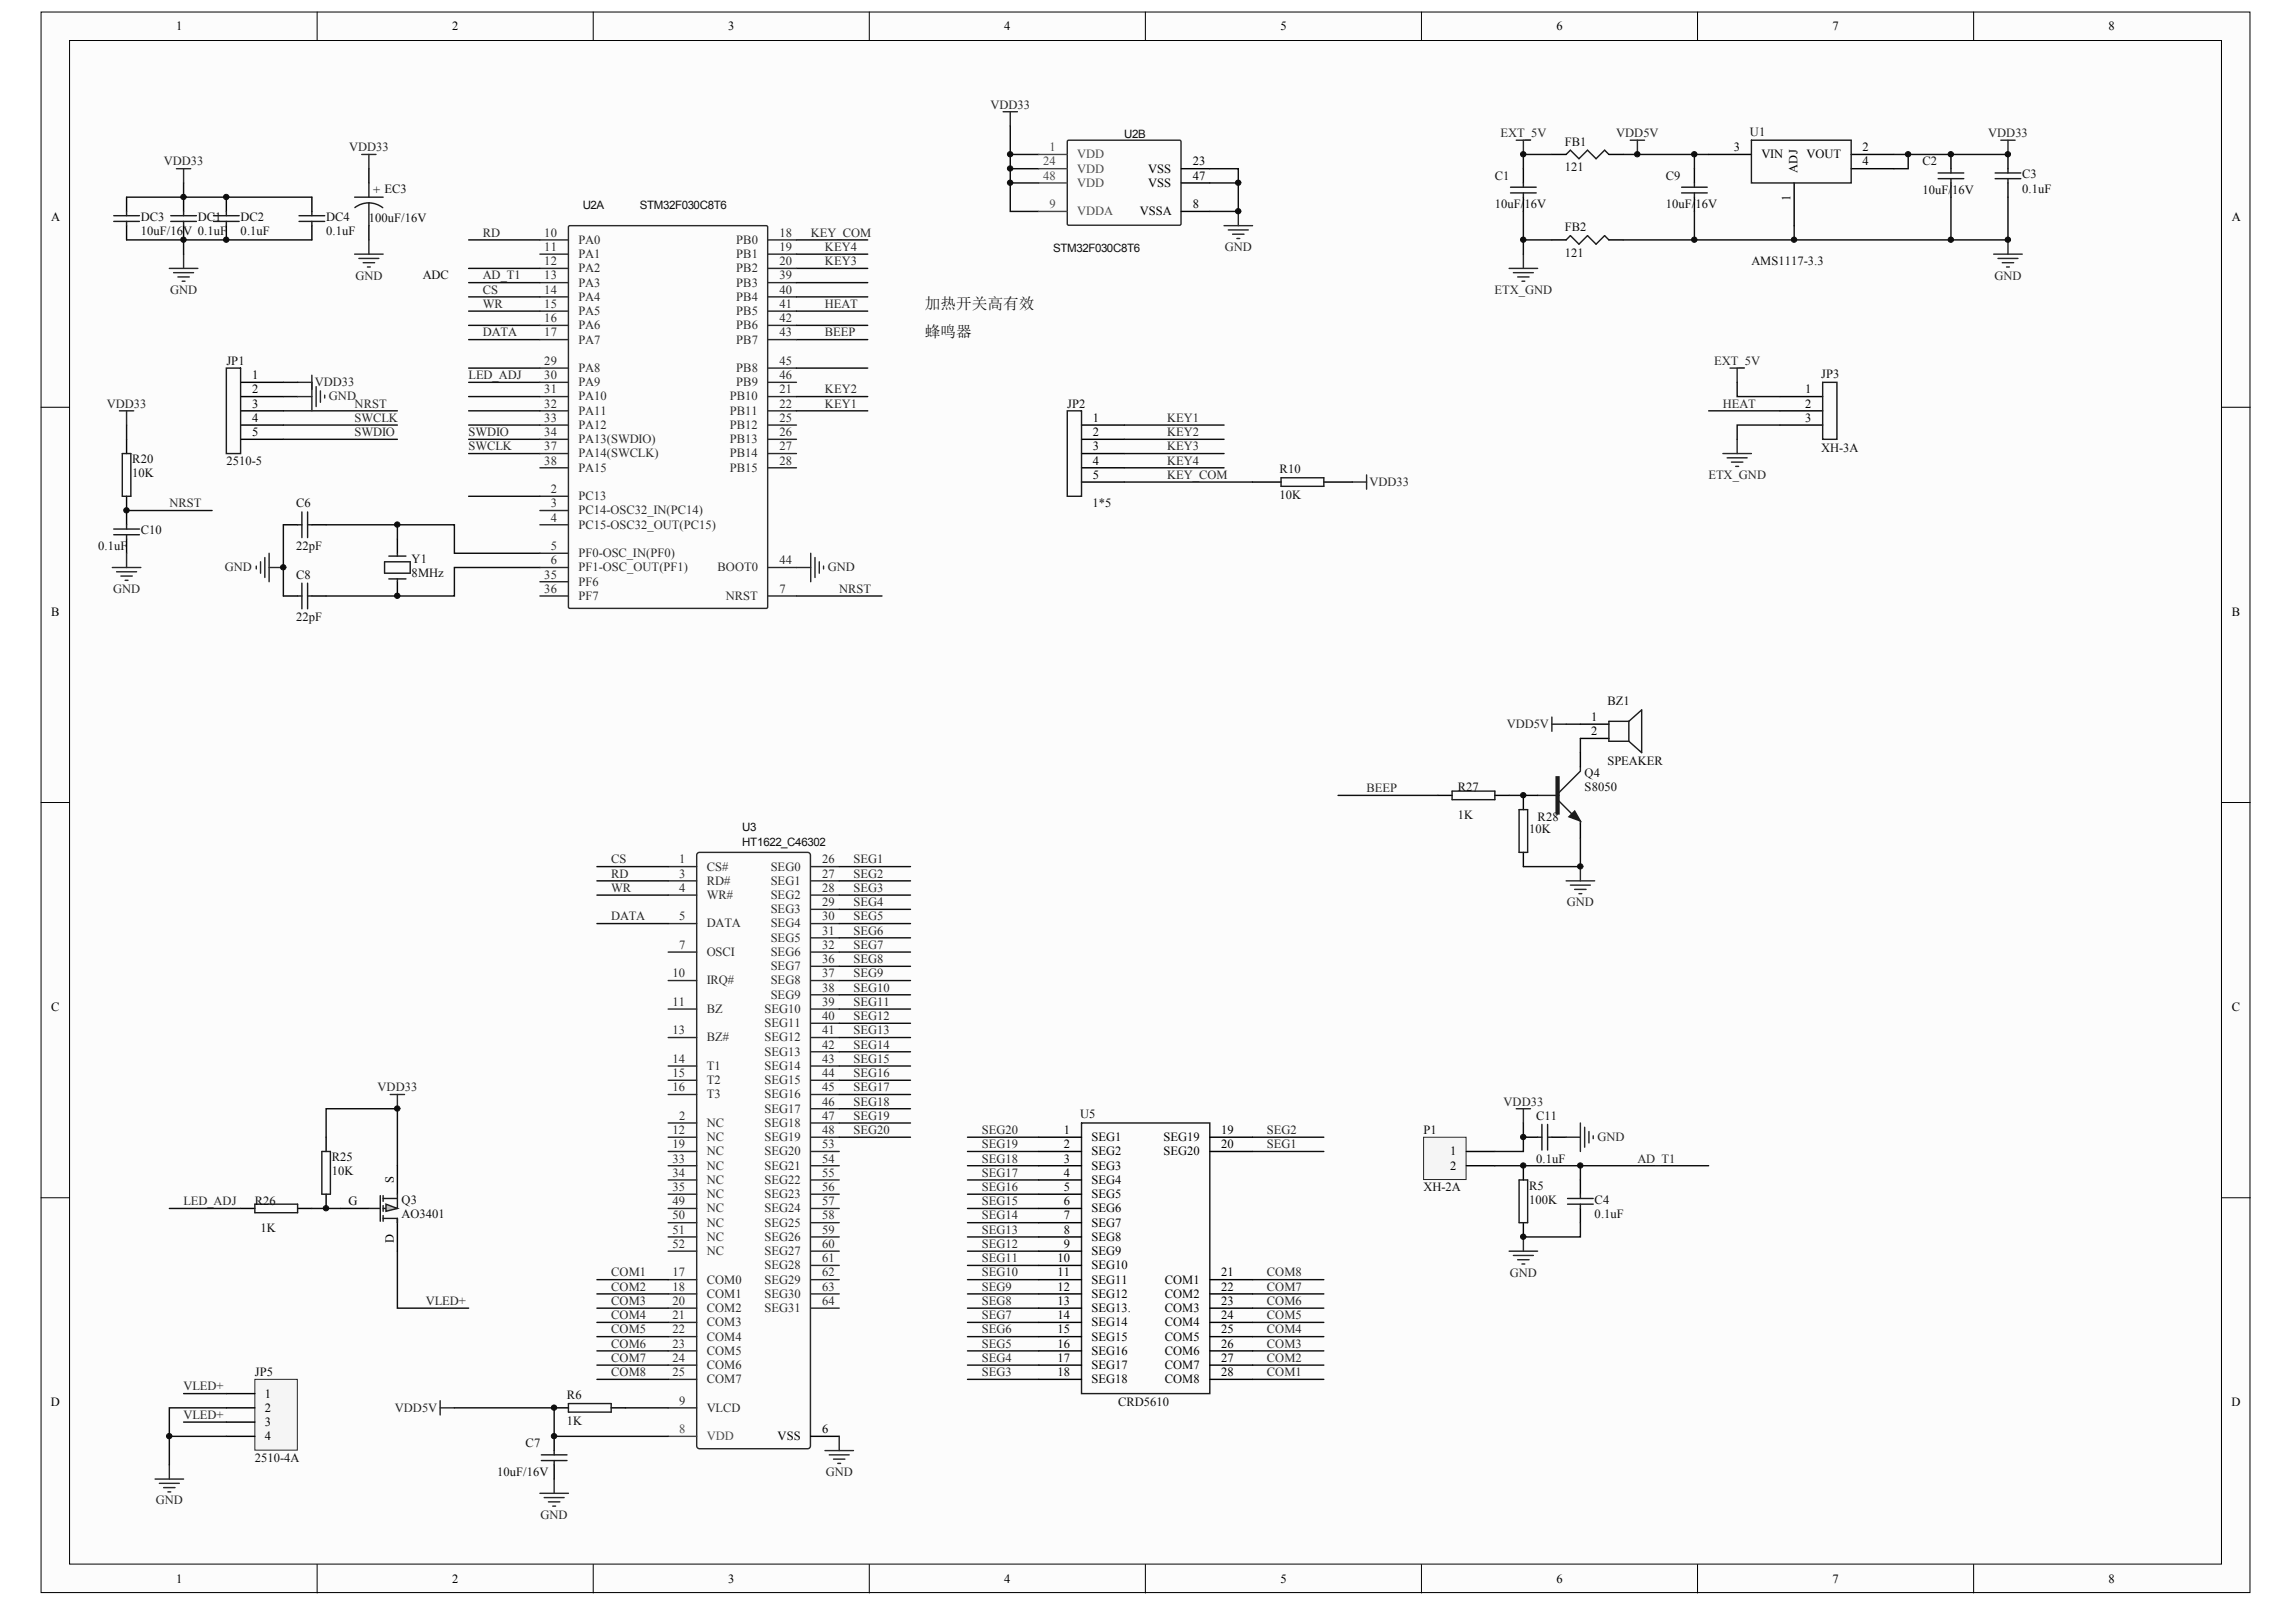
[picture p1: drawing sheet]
<svg xmlns="http://www.w3.org/2000/svg" width="291mm" height="204mm" viewBox="0 0 291 204" stroke-linecap="round" stroke-linejoin="round" font-family="sans-serif">
<defs><g id="words">
<g font-size="2" fill="#0e0e0e">
<text x="117.3" y="39.2">加热开关高有效</text>
<text x="117.3" y="42.8">蜂鸣器</text>
</g>
<g font-size="1.6">
<text x="22.3" y="3.8">1</text>
<text x="57.3" y="3.8">2</text>
<text x="92.3" y="3.8">3</text>
<text x="127.4" y="3.8">4</text>
<text x="162.4" y="3.8">5</text>
<text x="197.4" y="3.8">6</text>
<text x="232.4" y="3.8">7</text>
<text x="267.4" y="3.8">8</text>
<text x="145.6" y="21.9">VSS</text>
<text x="145.6" y="23.7">VSS</text>
<text x="151.3" y="21">23</text>
<text x="151.3" y="22.8">47</text>
<text x="219.9" y="19.2">3</text>
<text x="223.4" y="20.1">VIN</text>
<text x="228" y="21.9" transform="rotate(-90 228 21.9)">ADJ</text>
<text x="229.1" y="20.1">VOUT</text>
<text x="236.2" y="19.2">2</text>
<text x="236.2" y="21">4</text>
<text x="6.5" y="28">A</text>
<text x="144.5" y="27.3">VSSA</text>
<text x="151.3" y="26.4">8</text>
<text x="227.1" y="25.4" transform="rotate(-90 227.1 25.4)">1</text>
<text x="283" y="28">A</text>
<text x="32" y="48.1">1</text>
<text x="32" y="49.9">2</text>
<text x="32" y="51.7">3</text>
<text x="32" y="53.5">4</text>
<text x="138.6" y="53.5">1</text>
<text x="228.9" y="49.9">1</text>
<text x="228.9" y="51.7">2</text>
<text x="228.9" y="53.5">3</text>
<text x="32" y="55.3">5</text>
<text x="138.6" y="55.3">2</text>
<text x="138.6" y="57.1">3</text>
<text x="138.6" y="58.9">4</text>
<text x="138.6" y="60.7">5</text>
<text x="6.5" y="78.1">B</text>
<text x="283" y="78.1">B</text>
<text x="201.8" y="91.4">1</text>
<text x="201.8" y="93.2">2</text>
<text x="6.5" y="128.2">C</text>
<text x="283" y="128.2">C</text>
<text x="134.9" y="143.8">1</text>
<text x="154.9" y="143.8">19</text>
<text x="49.9" y="150" transform="rotate(-90 49.9 150)">S</text>
<text x="134.9" y="145.6">2</text>
<text x="134.9" y="147.4">3</text>
<text x="134.9" y="149.2">4</text>
<text x="138.4" y="144.7">SEG1</text>
<text x="138.4" y="146.5">SEG2</text>
<text x="138.4" y="148.3">SEG3</text>
<text x="147.5" y="144.7">SEG19</text>
<text x="147.5" y="146.5">SEG20</text>
<text x="154.9" y="145.6">20</text>
<text x="183.9" y="146.5">1</text>
<text x="183.9" y="148.3">2</text>
<text x="44.2" y="152.8">G</text>
<text x="134.9" y="151">5</text>
<text x="134.9" y="152.8">6</text>
<text x="134.9" y="154.6">7</text>
<text x="138.4" y="150.1">SEG4</text>
<text x="138.4" y="151.9">SEG5</text>
<text x="138.4" y="153.7">SEG6</text>
<text x="138.4" y="155.5">SEG7</text>
<text x="49.9" y="157.7" transform="rotate(-90 49.9 157.7)">D</text>
<text x="134.1" y="160.1">10</text>
<text x="134.1" y="161.9">11</text>
<text x="134.9" y="156.4">8</text>
<text x="134.9" y="158.2">9</text>
<text x="138.4" y="157.3">SEG8</text>
<text x="138.4" y="159.2">SEG9</text>
<text x="138.4" y="161">SEG10</text>
<text x="154.9" y="161.9">21</text>
<text x="134.1" y="163.7">12</text>
<text x="134.1" y="165.5">13</text>
<text x="134.1" y="167.3">14</text>
<text x="138.4" y="162.8">SEG11</text>
<text x="138.4" y="164.6">SEG12</text>
<text x="138.4" y="166.4">SEG13.</text>
<text x="147.7" y="162.8">COM1</text>
<text x="147.7" y="164.6">COM2</text>
<text x="147.7" y="166.4">COM3</text>
<text x="154.9" y="163.7">22</text>
<text x="154.9" y="165.5">23</text>
<text x="154.9" y="167.3">24</text>
<text x="134.1" y="169.1">15</text>
<text x="134.1" y="170.9">16</text>
<text x="134.1" y="172.7">17</text>
<text x="138.4" y="168.2">SEG14</text>
<text x="138.4" y="170">SEG15</text>
<text x="138.4" y="171.8">SEG16</text>
<text x="138.4" y="173.6">SEG17</text>
<text x="147.7" y="168.2">COM4</text>
<text x="147.7" y="170">COM5</text>
<text x="147.7" y="171.8">COM6</text>
<text x="147.7" y="173.6">COM7</text>
<text x="154.9" y="169.1">25</text>
<text x="154.9" y="170.9">26</text>
<text x="154.9" y="172.7">27</text>
<text x="6.5" y="178.4">D</text>
<text x="33.6" y="177.2">1</text>
<text x="33.6" y="179">2</text>
<text x="134.1" y="174.5">18</text>
<text x="138.4" y="175.4">SEG18</text>
<text x="147.7" y="175.4">COM8</text>
<text x="154.9" y="174.5">28</text>
<text x="283" y="178.4">D</text>
<text x="33.6" y="180.8">3</text>
<text x="33.6" y="182.6">4</text>
<text x="98.6" y="182.6">VSS</text>
<text x="104.3" y="181.7">6</text>
<text x="22.3" y="200.7">1</text>
<text x="57.3" y="200.7">2</text>
<text x="92.3" y="200.7">3</text>
<text x="127.4" y="200.7">4</text>
<text x="162.4" y="200.7">5</text>
<text x="197.4" y="200.7">6</text>
<text x="232.4" y="200.7">7</text>
<text x="267.4" y="200.7">8</text>
</g>
<g font-size="1.6" fill="#262626">
<text x="125.6" y="13.8">VDD33</text>
<text x="190.3" y="17.4">EXT_5V</text>
<text x="205" y="17.4">VDD5V</text>
<text x="252.1" y="17.4">VDD33</text>
<text x="20.8" y="21">VDD33</text>
<text x="44.3" y="19.2">VDD33</text>
<text x="45.1" y="35.5">GND</text>
<text x="61.2" y="30">RD</text>
<text x="61.2" y="35.4">AD_T1</text>
<text x="102.8" y="30">KEY_COM</text>
<text x="104.6" y="33.6">KEY3</text>
<text x="104.6" y="31.8">KEY4</text>
<text x="155.3" y="31.8">GND</text>
<text x="252.9" y="35.5">GND</text>
<text x="21.6" y="37.3">GND</text>
<text x="61.2" y="37.2">CS</text>
<text x="61.2" y="39">WR</text>
<text x="104.6" y="39">HEAT</text>
<text x="189.5" y="37.3">ETX_GND</text>
<text x="61.2" y="42.7">DATA</text>
<text x="104.6" y="42.7">BEEP</text>
<text x="217.4" y="46.3">EXT_5V</text>
<text x="13.5" y="51.7">VDD33</text>
<text x="39.9" y="49">VDD33</text>
<text x="41.7" y="50.8">GND</text>
<text x="45" y="51.7">NRST</text>
<text x="45" y="53.5">SWCLK</text>
<text x="59.4" y="48.1">LED_ADJ</text>
<text x="104.6" y="51.7">KEY1</text>
<text x="104.6" y="49.9">KEY2</text>
<text x="148" y="53.5">KEY1</text>
<text x="218.5" y="51.7">HEAT</text>
<text x="45" y="55.3">SWDIO</text>
<text x="59.4" y="57.1">SWCLK</text>
<text x="59.4" y="55.3">SWDIO</text>
<text x="148" y="55.3">KEY2</text>
<text x="148" y="57.1">KEY3</text>
<text x="148" y="58.9">KEY4</text>
<text x="21.5" y="64.3">NRST</text>
<text x="148" y="60.7">KEY_COM</text>
<text x="173.7" y="61.6">VDD33</text>
<text x="216.6" y="60.7">ETX_GND</text>
<text x="14.3" y="75.2">GND</text>
<text x="28.5" y="72.5">GND</text>
<text x="105" y="72.5">GND</text>
<text x="106.4" y="75.2">NRST</text>
<text x="191.1" y="92.3">VDD5V</text>
<text x="173.3" y="100.5">BEEP</text>
<text x="77.5" y="111.3">RD</text>
<text x="77.5" y="109.5">CS</text>
<text x="77.5" y="113.1">WR</text>
<text x="108.2" y="109.5">SEG1</text>
<text x="108.2" y="111.3">SEG2</text>
<text x="108.2" y="113.1">SEG3</text>
<text x="77.5" y="116.7">DATA</text>
<text x="108.2" y="114.9">SEG4</text>
<text x="108.2" y="116.7">SEG5</text>
<text x="108.2" y="118.5">SEG6</text>
<text x="198.7" y="114.9">GND</text>
<text x="108.2" y="120.3">SEG7</text>
<text x="108.2" y="122.1">SEG8</text>
<text x="108.2" y="123.9">SEG9</text>
<text x="108.2" y="125.7">SEG10</text>
<text x="108.2" y="127.5">SEG11</text>
<text x="108.2" y="129.4">SEG12</text>
<text x="108.2" y="131.2">SEG13</text>
<text x="108.2" y="133">SEG14</text>
<text x="108.2" y="134.8">SEG15</text>
<text x="108.2" y="136.6">SEG16</text>
<text x="47.9" y="138.4">VDD33</text>
<text x="108.2" y="138.4">SEG17</text>
<text x="108.2" y="140.2">SEG18</text>
<text x="108.2" y="142">SEG19</text>
<text x="108.2" y="143.8">SEG20</text>
<text x="124.5" y="143.8">SEG20</text>
<text x="160.7" y="143.8">SEG2</text>
<text x="190.7" y="140.2">VDD33</text>
<text x="124.5" y="149.2">SEG17</text>
<text x="124.5" y="147.4">SEG18</text>
<text x="124.5" y="145.6">SEG19</text>
<text x="160.7" y="145.6">SEG1</text>
<text x="202.6" y="144.7">GND</text>
<text x="207.6" y="147.4">AD_T1</text>
<text x="23.3" y="152.8">LED_ADJ</text>
<text x="124.5" y="154.6">SEG14</text>
<text x="124.5" y="152.8">SEG15</text>
<text x="124.5" y="151">SEG16</text>
<text x="77.5" y="161.9">COM1</text>
<text x="124.5" y="161.9">SEG10</text>
<text x="124.5" y="160.1">SEG11</text>
<text x="124.5" y="158.2">SEG12</text>
<text x="124.5" y="156.4">SEG13</text>
<text x="160.7" y="161.9">COM8</text>
<text x="191.5" y="161.9">GND</text>
<text x="54" y="165.5">VLED+</text>
<text x="77.5" y="163.7">COM2</text>
<text x="77.5" y="165.5">COM3</text>
<text x="77.5" y="167.3">COM4</text>
<text x="124.5" y="167.3">SEG7</text>
<text x="124.5" y="165.5">SEG8</text>
<text x="124.5" y="163.7">SEG9</text>
<text x="160.7" y="167.3">COM5</text>
<text x="160.7" y="165.5">COM6</text>
<text x="160.7" y="163.7">COM7</text>
<text x="77.5" y="169.1">COM5</text>
<text x="77.5" y="170.9">COM6</text>
<text x="77.5" y="172.7">COM7</text>
<text x="124.5" y="172.7">SEG4</text>
<text x="124.5" y="170.9">SEG5</text>
<text x="124.5" y="169.1">SEG6</text>
<text x="160.7" y="172.7">COM2</text>
<text x="160.7" y="170.9">COM3</text>
<text x="160.7" y="169.1">COM4</text>
<text x="23.3" y="179.9">VLED+</text>
<text x="23.3" y="176.3">VLED+</text>
<text x="50.1" y="179">VDD5V</text>
<text x="77.5" y="174.5">COM8</text>
<text x="124.5" y="174.5">SEG3</text>
<text x="160.7" y="174.5">COM1</text>
<text x="19.8" y="190.8">GND</text>
<text x="104.7" y="187.2">GND</text>
<text x="68.6" y="192.6">GND</text>
</g>
<g font-size="1.6" fill="#0e0e0e">
<text x="221.9" y="17.2">U1</text>
<text x="189.6" y="22.8">C1</text>
<text x="198.4" y="18.5">FB1</text>
<text x="198.4" y="21.7">121</text>
<text x="211.3" y="22.8">C9</text>
<text x="243.8" y="21">C2</text>
<text x="256.4" y="22.6">C3</text>
<text x="17.9" y="28">DC3</text>
<text x="17.9" y="29.8">10uF/16V 0.1uF</text>
<text x="25.1" y="28">DC1</text>
<text x="30.5" y="28">DC2</text>
<text x="30.5" y="29.8">0.1uF</text>
<text x="41.4" y="28">DC4</text>
<text x="41.4" y="29.8">0.1uF</text>
<text x="46.8" y="28.2">100uF/16V</text>
<text x="47.3" y="24.6">+ EC3</text>
<text x="189.6" y="26.4">10uF/16V</text>
<text x="198.4" y="29.3">FB2</text>
<text x="211.3" y="26.4">10uF/16V</text>
<text x="243.8" y="24.6">10uF/16V</text>
<text x="256.4" y="24.4">0.1uF</text>
<text x="53.6" y="35.4">ADC</text>
<text x="198.4" y="32.5">121</text>
<text x="222.1" y="33.6">AMS1117-3.3</text>
<text x="28.7" y="46.3">JP1</text>
<text x="231" y="47.9">JP3</text>
<text x="135.3" y="51.7">JP2</text>
<text x="16.8" y="58.7">R20</text>
<text x="28.7" y="58.9">2510-5</text>
<text x="162.3" y="60">R10</text>
<text x="231" y="57.3">XH-3A</text>
<text x="16.8" y="60.5">10K</text>
<text x="37.6" y="64.3">C6</text>
<text x="138.6" y="64.3">1*5</text>
<text x="162.3" y="63.2">10K</text>
<text x="12.4" y="69.7">0.1uF</text>
<text x="17.9" y="67.8">C10</text>
<text x="37.6" y="69.7">22pF</text>
<text x="52.2" y="71.4">Y1</text>
<text x="37.6" y="73.4">C8</text>
<text x="52.2" y="73.2">8MHz</text>
<text x="37.6" y="78.8">22pF</text>
<text x="203.9" y="89.4">BZ1</text>
<text x="184.9" y="100.3">R27</text>
<text x="201" y="98.5">Q4</text>
<text x="201" y="100.3">S8050</text>
<text x="203.9" y="97">SPEAKER</text>
<text x="184.9" y="103.9">1K</text>
<text x="193.9" y="105.7">10K</text>
<text x="195" y="104.1">R28</text>
<text x="137" y="141.8">U5</text>
<text x="180.5" y="143.8">P1</text>
<text x="194.8" y="142">C11</text>
<text x="42.1" y="147.2">R25</text>
<text x="42.1" y="149">10K</text>
<text x="194.8" y="147.4">0.1uF</text>
<text x="32.3" y="152.8">R26</text>
<text x="50.9" y="152.7">Q3</text>
<text x="50.9" y="154.5">AO3401</text>
<text x="180.5" y="151">XH-2A</text>
<text x="193.9" y="150.8">R5</text>
<text x="193.9" y="152.7">100K</text>
<text x="202.2" y="152.7">C4</text>
<text x="202.2" y="154.5">0.1uF</text>
<text x="33" y="156.3">1K</text>
<text x="32.3" y="174.5">JP5</text>
<text x="71.9" y="177.4">R6</text>
<text x="141.8" y="178.3">CRD5610</text>
<text x="32.3" y="185.3">2510-4A</text>
<text x="66.7" y="183.5">C7</text>
<text x="71.9" y="180.6">1K</text>
<text x="63" y="187.1">10uF/16V</text>
</g>
<g font-size="1.6" fill="#4c4c4c">
<text x="132.3" y="21">24</text>
<text x="132.3" y="22.8">48</text>
<text x="133.1" y="19.2">1</text>
<text x="136.6" y="20.1">VDD</text>
<text x="136.6" y="21.9">VDD</text>
<text x="136.6" y="23.7">VDD</text>
<text x="133.1" y="26.4">9</text>
<text x="136.6" y="27.3">VDDA</text>
<text x="86.1" y="181.7">8</text>
<text x="89.6" y="182.6">VDD</text>
</g>
<g font-size="1.6" fill="#292929">
<text x="69" y="30">10</text>
<text x="69" y="31.8">11</text>
<text x="69" y="33.6">12</text>
<text x="69" y="35.4">13</text>
<text x="73.3" y="30.9">PA0</text>
<text x="73.3" y="32.7">PA1</text>
<text x="73.3" y="34.5">PA2</text>
<text x="93.4" y="30.9">PB0</text>
<text x="93.4" y="32.7">PB1</text>
<text x="93.4" y="34.5">PB2</text>
<text x="98.8" y="30">18</text>
<text x="98.8" y="31.8">19</text>
<text x="98.8" y="33.6">20</text>
<text x="98.8" y="35.4">39</text>
<text x="69" y="37.2">14</text>
<text x="69" y="39">15</text>
<text x="69" y="40.9">16</text>
<text x="73.3" y="36.3">PA3</text>
<text x="73.3" y="38.1">PA4</text>
<text x="73.3" y="39.9">PA5</text>
<text x="73.3" y="41.8">PA6</text>
<text x="93.4" y="36.3">PB3</text>
<text x="93.4" y="38.1">PB4</text>
<text x="93.4" y="39.9">PB5</text>
<text x="93.4" y="41.8">PB6</text>
<text x="98.8" y="37.2">40</text>
<text x="98.8" y="39">41</text>
<text x="98.8" y="40.9">42</text>
<text x="69" y="42.7">17</text>
<text x="69" y="46.3">29</text>
<text x="73.3" y="43.6">PA7</text>
<text x="73.3" y="47.2">PA8</text>
<text x="93.4" y="43.6">PB7</text>
<text x="93.4" y="47.2">PB8</text>
<text x="98.8" y="42.7">43</text>
<text x="98.8" y="46.3">45</text>
<text x="69" y="48.1">30</text>
<text x="69" y="49.9">31</text>
<text x="69" y="51.7">32</text>
<text x="69" y="53.5">33</text>
<text x="73.3" y="49">PA9</text>
<text x="73.3" y="50.8">PA10</text>
<text x="73.3" y="52.6">PA11</text>
<text x="92.6" y="50.8">PB10</text>
<text x="92.6" y="52.6">PB11</text>
<text x="93.4" y="49">PB9</text>
<text x="98.8" y="48.1">46</text>
<text x="98.8" y="49.9">21</text>
<text x="98.8" y="51.7">22</text>
<text x="98.8" y="53.5">25</text>
<text x="69" y="55.3">34</text>
<text x="69" y="57.1">37</text>
<text x="69" y="58.9">38</text>
<text x="73.3" y="54.4">PA12</text>
<text x="73.3" y="56.2">PA13(SWDIO)</text>
<text x="73.3" y="58">PA14(SWCLK)</text>
<text x="73.3" y="59.8">PA15</text>
<text x="92.6" y="54.4">PB12</text>
<text x="92.6" y="56.2">PB13</text>
<text x="92.6" y="58">PB14</text>
<text x="92.6" y="59.8">PB15</text>
<text x="98.8" y="55.3">26</text>
<text x="98.8" y="57.1">27</text>
<text x="98.8" y="58.9">28</text>
<text x="69.8" y="62.5">2</text>
<text x="69.8" y="64.3">3</text>
<text x="73.3" y="63.4">PC13</text>
<text x="73.3" y="65.2">PC14-OSC32_IN(PC14)</text>
<text x="69.8" y="66.1">4</text>
<text x="69.8" y="69.7">5</text>
<text x="69.8" y="71.6">6</text>
<text x="73.3" y="67">PC15-OSC32_OUT(PC15)</text>
<text x="73.3" y="70.7">PF0-OSC_IN(PF0)</text>
<text x="98.8" y="71.6">44</text>
<text x="69" y="73.4">35</text>
<text x="69" y="75.2">36</text>
<text x="73.3" y="72.5">PF1-OSC_OUT(PF1)</text>
<text x="73.3" y="74.3">PF6</text>
<text x="73.3" y="76.1">PF7</text>
<text x="91" y="72.5">BOOT0</text>
<text x="92.1" y="76.1">NRST</text>
<text x="98.8" y="75.2">7</text>
<text x="86.1" y="109.5">1</text>
<text x="86.1" y="111.3">3</text>
<text x="86.1" y="113.1">4</text>
<text x="89.6" y="110.4">CS#</text>
<text x="89.6" y="112.2">RD#</text>
<text x="89.6" y="114">WR#</text>
<text x="97.7" y="110.4">SEG0</text>
<text x="97.7" y="112.2">SEG1</text>
<text x="97.7" y="114">SEG2</text>
<text x="104.3" y="109.5">26</text>
<text x="104.3" y="111.3">27</text>
<text x="104.3" y="113.1">28</text>
<text x="86.1" y="116.7">5</text>
<text x="89.6" y="117.6">DATA</text>
<text x="97.7" y="115.8">SEG3</text>
<text x="97.7" y="117.6">SEG4</text>
<text x="97.7" y="119.4">SEG5</text>
<text x="104.3" y="114.9">29</text>
<text x="104.3" y="116.7">30</text>
<text x="104.3" y="118.5">31</text>
<text x="85.3" y="123.9">10</text>
<text x="86.1" y="120.3">7</text>
<text x="89.6" y="121.2">OSCI</text>
<text x="89.6" y="124.8">IRQ#</text>
<text x="97.7" y="121.2">SEG6</text>
<text x="97.7" y="123">SEG7</text>
<text x="97.7" y="124.8">SEG8</text>
<text x="104.3" y="120.3">32</text>
<text x="104.3" y="122.1">36</text>
<text x="104.3" y="123.9">37</text>
<text x="104.3" y="125.7">38</text>
<text x="85.3" y="127.5">11</text>
<text x="85.3" y="131.2">13</text>
<text x="89.6" y="128.4">BZ</text>
<text x="96.9" y="128.4">SEG10</text>
<text x="96.9" y="130.3">SEG11</text>
<text x="97.7" y="126.6">SEG9</text>
<text x="104.3" y="127.5">39</text>
<text x="104.3" y="129.4">40</text>
<text x="104.3" y="131.2">41</text>
<text x="85.3" y="134.8">14</text>
<text x="85.3" y="136.6">15</text>
<text x="89.6" y="132.1">BZ#</text>
<text x="89.6" y="135.7">T1</text>
<text x="89.6" y="137.5">T2</text>
<text x="96.9" y="132.1">SEG12</text>
<text x="96.9" y="133.9">SEG13</text>
<text x="96.9" y="135.7">SEG14</text>
<text x="96.9" y="137.5">SEG15</text>
<text x="104.3" y="133">42</text>
<text x="104.3" y="134.8">43</text>
<text x="104.3" y="136.6">44</text>
<text x="85.3" y="143.8">12</text>
<text x="85.3" y="138.4">16</text>
<text x="86.1" y="142">2</text>
<text x="89.6" y="142.9">NC</text>
<text x="89.6" y="139.3">T3</text>
<text x="96.9" y="139.3">SEG16</text>
<text x="96.9" y="141.1">SEG17</text>
<text x="96.9" y="142.9">SEG18</text>
<text x="104.3" y="138.4">45</text>
<text x="104.3" y="140.2">46</text>
<text x="104.3" y="142">47</text>
<text x="104.3" y="143.8">48</text>
<text x="85.3" y="145.6">19</text>
<text x="85.3" y="147.4">33</text>
<text x="85.3" y="149.2">34</text>
<text x="89.6" y="144.7">NC</text>
<text x="89.6" y="146.5">NC</text>
<text x="89.6" y="148.3">NC</text>
<text x="96.9" y="144.7">SEG19</text>
<text x="96.9" y="146.5">SEG20</text>
<text x="96.9" y="148.3">SEG21</text>
<text x="104.3" y="145.6">53</text>
<text x="104.3" y="147.4">54</text>
<text x="104.3" y="149.2">55</text>
<text x="85.3" y="151">35</text>
<text x="85.3" y="152.8">49</text>
<text x="85.3" y="154.6">50</text>
<text x="89.6" y="150.1">NC</text>
<text x="89.6" y="151.9">NC</text>
<text x="89.6" y="153.7">NC</text>
<text x="89.6" y="155.5">NC</text>
<text x="96.9" y="150.1">SEG22</text>
<text x="96.9" y="151.9">SEG23</text>
<text x="96.9" y="153.7">SEG24</text>
<text x="96.9" y="155.5">SEG25</text>
<text x="104.3" y="151">56</text>
<text x="104.3" y="152.8">57</text>
<text x="104.3" y="154.6">58</text>
<text x="85.3" y="161.9">17</text>
<text x="85.3" y="156.4">51</text>
<text x="85.3" y="158.2">52</text>
<text x="89.6" y="157.3">NC</text>
<text x="89.6" y="159.2">NC</text>
<text x="96.9" y="157.3">SEG26</text>
<text x="96.9" y="159.2">SEG27</text>
<text x="96.9" y="161">SEG28</text>
<text x="104.3" y="156.4">59</text>
<text x="104.3" y="158.2">60</text>
<text x="104.3" y="160.1">61</text>
<text x="104.3" y="161.9">62</text>
<text x="85.3" y="163.7">18</text>
<text x="85.3" y="165.5">20</text>
<text x="85.3" y="167.3">21</text>
<text x="89.6" y="162.8">COM0</text>
<text x="89.6" y="164.6">COM1</text>
<text x="89.6" y="166.4">COM2</text>
<text x="96.9" y="162.8">SEG29</text>
<text x="96.9" y="164.6">SEG30</text>
<text x="96.9" y="166.4">SEG31</text>
<text x="104.3" y="163.7">63</text>
<text x="104.3" y="165.5">64</text>
<text x="85.3" y="169.1">22</text>
<text x="85.3" y="170.9">23</text>
<text x="85.3" y="172.7">24</text>
<text x="89.6" y="168.2">COM3</text>
<text x="89.6" y="170">COM4</text>
<text x="89.6" y="171.8">COM5</text>
<text x="89.6" y="173.6">COM6</text>
<text x="85.3" y="174.5">25</text>
<text x="86.1" y="178.1">9</text>
<text x="89.6" y="179">VLCD</text>
<text x="89.6" y="175.4">COM7</text>
</g>
<g font-size="1.5" fill="#0e0e0e">
<text x="142.6" y="17.5">U2B</text>
<text x="73.9" y="26.5">U2A</text>
<text x="81.1" y="26.5">STM32F030C8T6</text>
<text x="133.5" y="31.9">STM32F030C8T6</text>
<text x="94.1" y="105.4">U3</text>
<text x="94.1" y="107.2">HT1622_C46302</text>
</g>
</g></defs>
<g fill="#fcfcfc" stroke="#000" stroke-width=".13">
<path d="M5.2 1.5h280.1v200.5h-280.1z"/>
<path d="M8.8 5.1h272.9v193.2h-272.9z"/>
</g>
<g fill="none" stroke="#000" stroke-width=".13">
<path d="M40.2 1.5v3.6M75.2 1.5v3.6M110.2 1.5v3.6M145.3 1.5v3.6M180.3 1.5v3.6M215.3 1.5v3.6M250.3 1.5v3.6M5.2 51.6h3.6M281.8 51.6h3.6M5.2 101.8h3.6M281.8 101.8h3.6M5.2 151.9h3.6"/>
<path d="M281.8 151.9h3.6M40.2 198.4v3.6M75.2 198.4v3.6M110.2 198.4v3.6M145.3 198.4v3.6M180.3 198.4v3.6M215.3 198.4v3.6M250.3 198.4v3.6"/>
</g>
<path d="M180.5 144.2h5.4v5.4h-5.4z" fill="#f5f5f5" stroke="#262626" stroke-width=".13"/>
<g fill="none" stroke="#000" stroke-width=".18">
<path d="M216.7 19.6h5.4M234.8 19.6h5.4M247.4 19.6v1.8M254.6 19.6v1.8M23.3 25v1.8M23.3 28.6v1.8M28.7 25v1.8M28.7 28.6v1.8M39.5 25v1.8M39.5 28.6v1.8M46.8 21.4v1.8M46.8 28.6v1.8"/>
<path d="M149.8 21.4h3.6M149.8 23.2h3.6M149.8 26.8h3.6M214.9 21.4v1.8M214.9 25v1.8M227.5 23.2v5.4M234.8 21.4h5.4M247.4 23.2v1.8M254.6 23.2v1.8M16.1 55.7v1.8M30.5 48.5h5.4M30.5 50.3h5.4"/>
<path d="M30.5 52.1h5.4M30.5 53.9h5.4M30.5 55.7h5.4M16.1 62.9v3.6M16.1 68.4v1.8M35.9 66.5h1.8M35.9 75.6h1.8M39.5 66.5h1.9M39.5 75.6h1.9M50.4 68.4v1.8M50.4 73.8v1.8M30.5 153.2h1.8"/>
<path d="M37.7 153.2h1.8M41.4 144.2v1.8M41.4 151.4v1.8M43.2 153.2h3.6M50.4 147.8v3.6M50.4 155v3.7M186 146h3.6M186 147.8h3.6M70.3 178.5h1.8M77.5 178.5h1.8M70.3 182.1v1.8M70.3 185.8v1.8"/>
<path d="M102.8 182.1h3.6"/>
</g>
<g fill="none" stroke="#1c1c1c" stroke-width=".18">
<path d="M222.1 17.8h12.7v5.4h-12.7zM21.7 28.1h3.2M21.7 27.4h3.2M23.3 26.8v.6M23.3 28.1v.5M27.1 28.1h3.2M27.1 27.4h3.2M28.7 26.8v.6M28.7 28.1v.5M37.9 28.1h3.3M37.9 27.4h3.3M39.5 26.8v.6"/>
<path d="M39.5 28.1v.5M45 25h3.6M46.8 25.7a2.88 2.88 0 0 1 1.7 .6M46.8 25.7a2.88 2.88 0 0 0-1.8 .6M46.8 23.2v1.8M46.8 25.7v2.9M213.3 24.5h3.2M213.3 23.7h3.2M214.9 23.2v.5M214.9 24.5v.5M245.8 22.7h3.2M245.8 21.9h3.2"/>
<path d="M247.4 21.4v.5M247.4 22.7v.5M253 22.7h3.3M253 21.9h3.3M254.6 21.4v.5M254.6 22.7v.5M15.5 57.5h1.1v5.4h-1.1zM28.7 46.7h1.8v10.8h-1.8zM14.4 67.8h3.3M14.4 67.1h3.3M16.1 66.5v.6M16.1 67.8v.6"/>
<path d="M37.7 66.5h.6M37.7 75.6h.6M38.3 64.9v3.3M38.3 74v3.2M39 66.5h.5M39 64.9v3.3M39 74v3.2M39 75.6h.5M48.8 71.2h3.2v1.5h-3.2zM49.3 70.5h2.2M49.3 73.4h2.2M50.4 70.2v.3"/>
<path d="M50.4 73.4v.4M32.3 152.7h5.4v1.1h-5.4zM40.8 146h1.1v5.4h-1.1zM46.8 153.2h1.4M48.2 151.6v3.3M48.6 154.5h1.8v.5M48.6 152h1.8M48.6 151.6v.7M48.6 152.9v.7M48.6 154.1v.8M50.4 151.4v1.8h-1.8M72.1 178h5.4v1.1h-5.4z"/>
<path d="M68.7 185.2h3.2M68.7 184.5h3.2M70.3 183.9v.6M70.3 185.2v.6"/>
</g>
<g fill="none" stroke="#262626" stroke-width=".18">
<path d="M45.9 19.6h1.8M46.8 19.6v1.8M127.2 14.2h1.8M128.1 14.2v1.8M206.7 17.8h1.9M207.6 17.8v1.8M253.7 17.8h1.8M254.6 17.8v1.8M21.5 34h3.6M22 34.6h2.5M22.4 21.4h1.8M22.6 35.1h1.4"/>
<path d="M23.1 35.7h.4M23.3 21.4v1.8M23.3 32.2v1.8M45 32.2h3.6M45.5 32.8h2.5M46.1 33.3h1.4M46.6 33.9h.4M46.8 30.4v1.8M155.2 28.6h3.6M155.8 29.2h2.5M156.3 29.7h1.5M156.9 30.2h.3"/>
<path d="M157 26.8v1.8M252.8 32.2h3.6M253.4 32.8h2.5M253.9 33.3h1.5M254.5 33.9h.3M254.6 30.4v1.8M15.1 52.1h1.9M16.1 52.1v1.8M37.7 48.5h1.8M37.7 50.3h1.8M39.5 47.6v4.5M40.1 49v2.6"/>
<path d="M40.6 49.6v1.4M41.2 50.1v.4M14.2 72h3.7M14.8 72.5h2.5M15.3 73h1.5M15.9 73.6h.3M16.1 70.2v1.8M32.5 71.8v.3M33 71.2v1.5M33.6 70.7v2.5M34.1 70.2v3.6M34.1 72h1.8"/>
<path d="M101 72h1.8M102.8 70.2v3.6M103.4 70.7v2.5M103.9 71.2v1.5M104.4 71.8v.3M49.5 138.8h1.8M50.4 138.8v1.8M55.8 177.6v1.8M55.8 178.5h1.8M68.5 189.4h3.6M69 189.9h2.5M69.6 190.4h1.4"/>
<path d="M70.1 191h.4M70.3 187.6v1.8M104.6 183.9h3.6M105.2 184.5h2.5M105.7 185h1.4M106.2 185.6h.4M106.4 182.1v1.8"/>
</g>
<g fill="none" stroke="#0e0e0e" stroke-width=".18">
<path d="M128.1 16v10.8h3.6M128.1 19.6h3.6M205.8 19.6h10.9M214.9 19.6v1.8M240.2 19.6h14.4M59.4 37.6h9.1M59.4 39.5h9.1M59.4 30.4h9.1M101 37.6h9M101 39.5h9M101 30.4h9M101 32.2h9"/>
<path d="M101 34h9M101 35.8h9M128.1 23.2h3.6M128.1 21.4h3.6M153.4 21.4h3.6v5.4h-3.6M153.4 23.2h3.6M247.4 25v5.4M254.6 25v5.4h-27.1v-1.8M16.1 53.9v1.8M35.9 50.3h1.8M35.9 48.5h1.8M35.9 52.1h14.5"/>
<path d="M35.9 53.9h14.5M35.9 55.7h14.5M59.4 50.3h9.1M59.4 48.5h9.1M59.4 55.7h9.1M59.4 57.5h9.1M59.4 41.3h9.1M59.4 43.1h9.1M59.4 46.7h9.1M101 41.3h9M101 43.1h9M16.1 64.7h10.8"/>
<path d="M35.9 66.5v9.1M41.4 66.5h16.2v3.7h10.9M50.4 66.5v1.9M68.5 72h-10.9v3.6h-16.2M101 75.6h10.8M75.7 109.9h9M75.7 111.7h9M75.7 113.5h9M75.7 117.1h9M106.4 109.9h9.1M106.4 111.7h9.1M106.4 113.5h9.1"/>
<path d="M106.4 115.3h9.1M106.4 117.1h9.1M106.4 118.9h9.1M106.4 120.7h9.1M106.4 122.5h9.1M106.4 124.3h9.1M106.4 126.1h9.1M106.4 128h9.1M106.4 129.8h9.1M106.4 131.6h9.1M106.4 133.4h9.1M106.4 135.2h9.1"/>
<path d="M106.4 137h9.1M106.4 138.8h9.1M21.5 153.2h9M39.5 153.2h3.7M41.4 144.2v-3.6h9v7.2M50.4 158.7v7.2h9M106.4 144.2h9.1M106.4 140.6h9.1M106.4 142.4h9.1M122.7 144.2h9M122.7 146h9M122.7 147.8h9"/>
<path d="M122.7 149.6h9M122.7 151.4h9M122.7 153.2h9M122.7 155h9M122.7 156.9h9M122.7 158.7h9M158.8 144.2h9.1M158.8 146h9.1M57.6 178.5h12.7v3.6h14.4M75.7 162.3h9M75.7 164.1h9M75.7 165.9h9"/>
<path d="M75.7 167.7h9M75.7 169.5h9M75.7 171.3h9M75.7 173.1h9M75.7 174.9h9M79.3 178.5h5.4M122.7 160.5h9M122.7 162.3h9M122.7 164.1h9M122.7 165.9h9M122.7 167.7h9M122.7 169.5h9"/>
<path d="M122.7 171.3h9M122.7 173.1h9M122.7 174.9h9M158.8 162.3h9.1M158.8 164.1h9.1M158.8 165.9h9.1M158.8 167.7h9.1M158.8 169.5h9.1M158.8 171.3h9.1M158.8 173.1h9.1M158.8 174.9h9.1"/>
</g>
<g fill="none" stroke="#292929" stroke-width=".18">
<path d="M135.4 17.8h14.3v10.7h-14.3zM68.5 30.4h3.6M68.5 32.2h3.6M68.5 34h3.6M68.5 35.8h3.6M68.5 37.6h3.6M68.5 39.5h3.6M72.1 28.7h25.2v48.4h-25.2zM97.4 30.4h3.6M97.4 32.2h3.6M97.4 34h3.6M97.4 35.8h3.6"/>
<path d="M97.4 37.6h3.6M97.4 39.5h3.6M68.5 41.3h3.6M68.5 43.1h3.6M68.5 46.7h3.6M68.5 48.5h3.6M68.5 50.3h3.6M68.5 52.1h3.6M68.5 53.9h3.6M68.5 55.7h3.6M68.5 57.5h3.6M68.5 59.3h3.6"/>
<path d="M97.4 41.3h3.6M97.4 43.1h3.6M97.4 46.7h3.6M97.4 48.5h3.6M97.4 50.3h3.6M97.4 52.1h3.6M97.4 53.9h3.6M97.4 55.7h3.6M97.4 57.5h3.6M97.4 59.3h3.6M68.5 62.9h3.6M68.5 64.7h3.6"/>
<path d="M68.5 66.5h3.6M68.5 72h3.6M68.5 75.6h3.6M68.5 70.2h3.6M68.5 73.8h3.6M97.4 72h3.6M97.4 75.6h3.6M84.7 109.9h3.7M84.7 111.7h3.7M84.7 113.5h3.7M84.7 117.1h3.7M88.4 108.3l.3-.2h13.7h.2l.2 .3v74.9l-.2 .4h-.2h-13.7h-.2l-.1-.4z"/>
<path d="M102.8 109.9h3.6M102.8 111.7h3.6M102.8 113.5h3.6M102.8 117.1h3.6M102.8 115.3h3.6M102.8 118.9h3.6M84.7 120.7h3.7M84.7 124.3h3.7M84.7 128h3.7M84.7 131.6h3.7M84.7 135.2h3.7M84.7 137h3.7"/>
<path d="M84.7 138.8h3.7M102.8 120.7h3.6M102.8 124.3h3.6M102.8 128h3.6M102.8 131.6h3.6M102.8 135.2h3.6M102.8 137h3.6M102.8 138.8h3.6M102.8 122.5h3.6M102.8 126.1h3.6M102.8 129.8h3.6M102.8 133.4h3.6"/>
<path d="M84.7 142.4h3.7M84.7 144.2h3.7M84.7 146h3.7M84.7 147.8h3.7M84.7 149.6h3.7M84.7 151.4h3.7M84.7 153.2h3.7M84.7 155h3.7M84.7 156.9h3.7M84.7 158.7h3.7M102.8 142.4h3.6M102.8 144.2h3.6"/>
<path d="M102.8 146h3.6M102.8 147.8h3.6M102.8 149.6h3.6M102.8 151.4h3.6M102.8 140.6h3.6M102.8 153.2h3.6M102.8 155h3.6M102.8 156.9h3.6M102.8 158.7h3.6M84.7 178.5h3.7M84.7 162.3h3.7M84.7 164.1h3.7"/>
<path d="M84.7 165.9h3.7M84.7 167.7h3.7M84.7 169.5h3.7M84.7 171.3h3.7M84.7 173.1h3.7M84.7 174.9h3.7M102.8 162.3h3.6M102.8 164.1h3.6M102.8 165.9h3.6M102.8 160.5h3.6"/>
</g>
<path d="M131.7 19.6h3.6M131.7 21.4h3.6M131.7 23.2h3.6M131.7 26.8h3.6M84.7 182.1h3.7" fill="none" stroke="#4c4c4c" stroke-width=".18"/>
<path d="M48.9 152.7l1.5 .5-1.5 .4z" fill="#c0c0c0" stroke="#1c1c1c" stroke-width=".18"/>
<path d="M19.7 187.6h3.6M20.2 188.1h2.5M20.8 188.6h1.4M21.3 189.2h.4M21.5 185.8v1.8" fill="none" stroke="#262626" stroke-width=".18"/>
<path d="M32.3 174.9h5.4v9h-5.4z" fill="#f5f5f5" stroke="#262626" stroke-width=".13"/>
<g fill="none" stroke="#000" stroke-width=".18">
<path d="M196.8 19.6h1.8M204 19.6h1.8M16.1 25v1.8M16.1 28.6v1.8M193.2 21.4v1.8M193.2 25v1.8M196.8 30.4h1.8M204 30.4h1.8M137.2 53.9h5.4M137.2 55.7h5.4M137.2 57.5h5.4M137.2 59.3h5.4"/>
<path d="M225.7 53.9h5.4M225.7 50.3h5.4M225.7 52.1h5.4M137.2 61.1h5.4M158.8 61.1h3.7M167.9 61.1h3.6M200.4 95.4v1.8M200.4 91.8h3.6M200.4 93.6h3.6M182.3 100.9h1.8M189.6 100.9h1.8M193.2 108.1v1.8"/>
<path d="M195 100.9h-1.8v1.8M200.4 104.5v1.8M131.7 144.2h5.5M131.7 146h5.5M131.7 147.8h5.5M131.7 149.6h5.5M131.7 151.4h5.5M131.7 153.2h5.5M131.7 155h5.5M131.7 156.9h5.5M131.7 158.7h5.5M153.4 144.2h5.4"/>
<path d="M153.4 146h5.4M193.2 144.2h1.8M193.2 147.8v1.8M193.2 155v1.9M196.8 144.2h1.8M200.4 149.6v1.8M200.4 153.2v1.8M28.7 176.7h3.6M28.7 178.5h3.6M131.7 160.5h5.5M131.7 162.3h5.5M131.7 164.1h5.5"/>
<path d="M131.7 165.9h5.5M131.7 167.7h5.5M131.7 169.5h5.5M131.7 171.3h5.5M131.7 173.1h5.5M131.7 174.9h5.5M153.4 162.3h5.4M153.4 164.1h5.4M153.4 165.9h5.4M153.4 167.7h5.4M153.4 169.5h5.4M153.4 171.3h5.4"/>
<path d="M153.4 173.1h5.4M153.4 174.9h5.4M28.7 180.3h3.6M28.7 182.1h3.6"/>
</g>
<g fill="none" stroke="#0e0e0e" stroke-width=".18">
<path d="M196.8 19.6h-3.6v1.8M242 19.6v1.8h-1.8M16.1 25h23.4M16.1 30.4h23.4M23.3 23.2v1.8M23.3 30.4v1.8M59.4 35.8h9.1M59.4 34h9.1M193.2 26.8v3.6M196.8 30.4h-3.6v1.8M205.8 30.4h9.1M214.9 26.8v3.6h12.6"/>
<path d="M59.4 53.9h9.1M59.4 52.1h9.1M101 52.1h9M101 46.7h9M101 50.3h9M142.6 53.9h12.6M142.6 55.7h12.6M142.6 57.5h12.6M142.6 59.3h12.6M216.7 52.1h9M220.3 48.5v1.8h5.4M225.7 53.9h-5.4v1.8"/>
<path d="M59.4 62.9h9.1M142.6 61.1h16.2M198.6 91.8h1.8M200.4 93.6v1.8M169.7 100.9h12.6M191.4 100.9h1.8M200.4 106.3v3.6h-7.2M189.6 147.8h27.1M193.2 142.4v3.6h-3.6M200.4 155v1.9h-7.2M200.4 147.8v1.8M23.3 176.7h5.4"/>
<path d="M28.7 178.5h-7.2v3.6M23.3 180.3h5.4M28.7 182.1h-7.2v3.7"/>
</g>
<g fill="none" stroke="#1c1c1c" stroke-width=".18">
<path d="M198.6 19.6l.6-.6 1 1.1 1.1-1.1 1.1 1.1 1.1-1.1 .5 .6M14.4 28.1h3.3M14.4 27.4h3.3M16.1 26.8v.6M16.1 28.1v.5M191.6 24.5h3.2M191.6 23.7h3.2M193.2 23.2v.5M193.2 24.5v.5M198.6 30.4l.6-.5 1 1.1 1.1-1.1 1.1 1.1 1.1-1.1 .5 .5M135.3 52.1h1.9v10.8h-1.9zM231.1 48.5h1.9v7.2h-1.9z"/>
<path d="M162.5 60.6h5.4v1.1h-5.4zM200.4 97.2v.6l-2.7 2.7M206.6 91.5l1.6-1.5v5.4l-1.6-1.4M206.6 91.5v2.5M206.6 91.5h-2.6v2.5h2.6M184.1 100.3h5.5v1.1h-5.5zM192.6 102.7h1.1v5.4h-1.1zM195 100.9h2.7M197.7 101.6l1.6 1.6M200.4 104.1v.4M137.2 142.4h16.2v34.3h-16.2zM192.6 149.6h1.1v5.4h-1.1z"/>
<path d="M195 144.2h.5M195.5 142.6v3.2M196.3 144.2h.5M196.3 142.6v3.2M198.8 152h3.2M198.8 152.7h3.2M200.4 151.4v.6M200.4 152.7v.5"/>
</g>
<g fill="none" stroke="#262626" stroke-width=".18">
<path d="M192.3 17.8h1.8M193.2 17.8v1.8M191.4 34h3.6M191.9 34.6h2.6M192.5 35.1h1.4M193 35.7h.4M193.2 32.2v1.8M218.5 57.5h3.6M219 58.1h2.6M219.4 46.7h1.8M219.6 58.6h1.4M220.1 59.1h.4"/>
<path d="M220.3 46.7v1.8M220.3 55.7v1.8M171.5 61.1h1.8M173.3 60.2v1.8M196.8 90.9v1.8M196.8 91.8h1.8M198.6 111.7h3.6M199.2 112.2h2.5M199.7 112.8h1.4M200.2 113.3h.4M200.4 109.9v1.8M191.4 158.7h3.6"/>
<path d="M191.9 159.2h2.6M192.3 140.6h1.8M192.5 159.7h1.4M193.2 140.6v1.8M193.2 156.9v1.8M198.6 144.2h1.8M200.4 142.4v3.6M201 142.9v2.6M201.5 143.5v1.4M202 144v.4M193 160.3h.4"/>
</g>
<g fill="#1c1c1c" stroke="#1c1c1c" stroke-width=".18">
<path d="M199 103.6l.7-.8 .7 1.3z"/>
<path d="M197.3 98.5h.4v4.7h-.4z" fill-rule="evenodd"/>
</g>
<g fill="#0e0e0e" stroke="#0e0e0e" stroke-width=".13">
<circle cx="16" cy="64.7" r=".34"/>
<circle cx="21.5" cy="182.1" r=".34"/>
<circle cx="23.3" cy="30.4" r=".34"/>
<circle cx="23.3" cy="25" r=".34"/>
<circle cx="28.7" cy="30.4" r=".34"/>
<circle cx="28.7" cy="25" r=".34"/>
<circle cx="35.9" cy="71.9" r=".34"/>
<circle cx="41.3" cy="153.2" r=".34"/>
<circle cx="50.4" cy="140.6" r=".34"/>
<circle cx="50.4" cy="75.5" r=".34"/>
<circle cx="50.4" cy="66.5" r=".34"/>
<circle cx="70.3" cy="182.1" r=".34"/>
<circle cx="70.3" cy="178.5" r=".34"/>
<circle cx="128.1" cy="23.2" r=".34"/>
<circle cx="128.1" cy="21.4" r=".34"/>
<circle cx="128.1" cy="19.6" r=".34"/>
<circle cx="157" cy="26.8" r=".34"/>
<circle cx="157" cy="23.2" r=".34"/>
<circle cx="193.2" cy="156.8" r=".34"/>
<circle cx="193.2" cy="147.8" r=".34"/>
<circle cx="193.2" cy="144.2" r=".34"/>
<circle cx="193.2" cy="100.8" r=".34"/>
<circle cx="193.2" cy="30.4" r=".34"/>
<circle cx="193.2" cy="19.6" r=".34"/>
<circle cx="200.4" cy="147.8" r=".34"/>
<circle cx="200.4" cy="109.9" r=".34"/>
<circle cx="207.6" cy="19.6" r=".34"/>
<circle cx="214.9" cy="30.4" r=".34"/>
<circle cx="214.9" cy="19.6" r=".34"/>
<circle cx="227.5" cy="30.4" r=".34"/>
<circle cx="242" cy="19.6" r=".34"/>
<circle cx="247.4" cy="30.4" r=".34"/>
<circle cx="247.4" cy="19.6" r=".34"/>
<circle cx="254.6" cy="30.4" r=".34"/>
<circle cx="254.6" cy="19.6" r=".34"/>
</g>
<use href="#words"/>
</svg>
